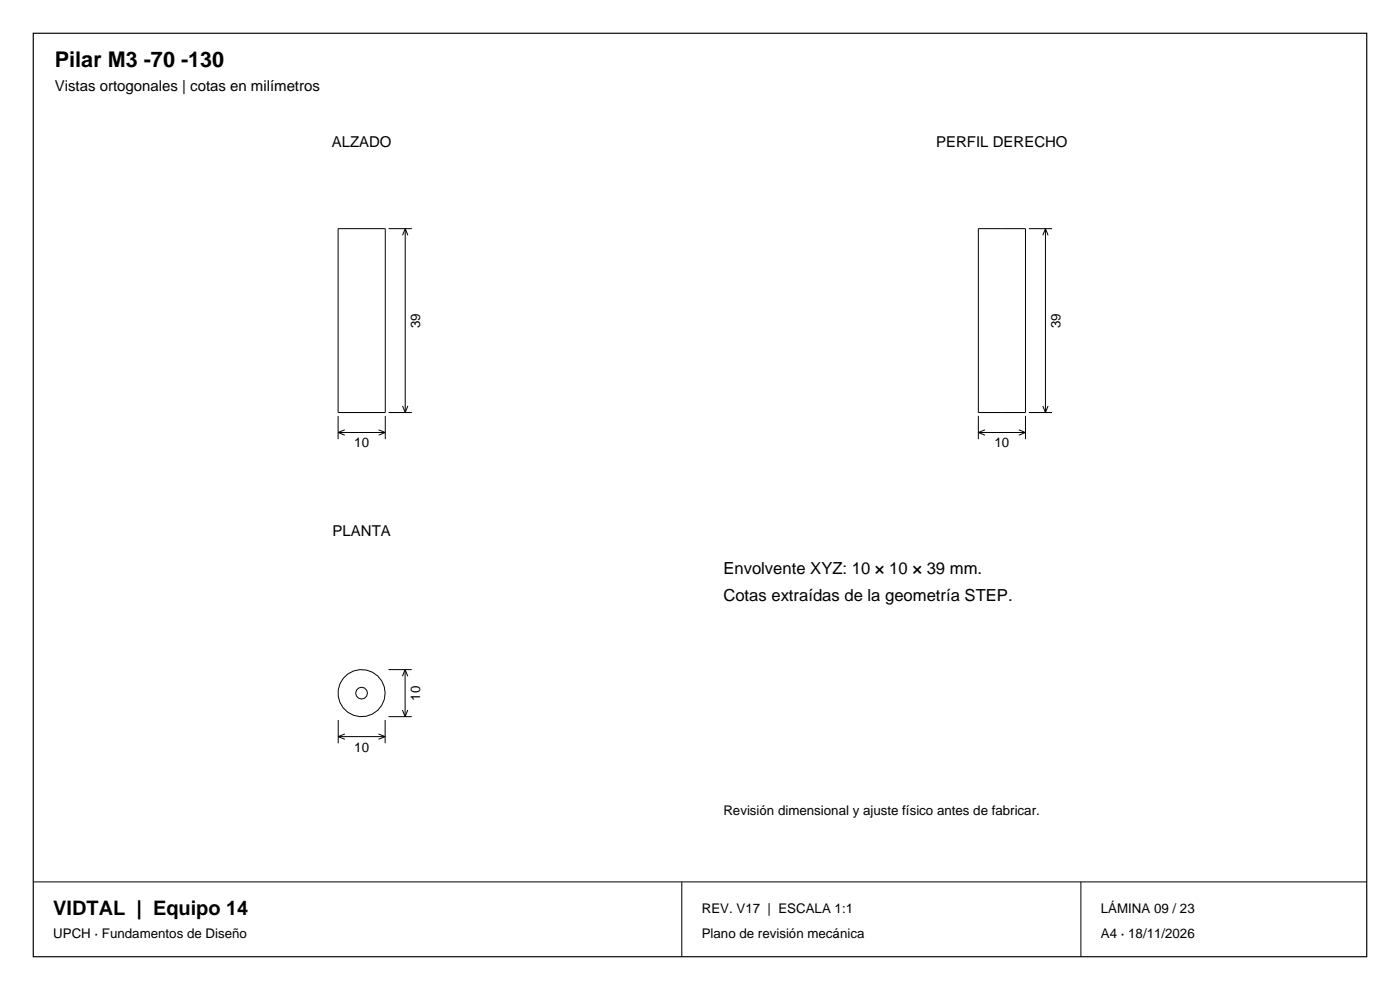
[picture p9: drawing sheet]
<svg xmlns="http://www.w3.org/2000/svg" width="297mm" height="210mm" viewBox="0 0 297 210" stroke-linecap="round" stroke-linejoin="round" font-family="sans-serif">
<defs><g id="words">
<text font-size="4.6" x="11.6" y="14.1">Pilar M3 -70 -130</text>
<text font-size="4.2" x="11.3" y="194.1">VIDTAL | Equipo 14</text>
<g font-size="3.5">
<text x="153.5" y="121.8">Envolvente XYZ: 10 × 10 × 39 mm.</text>
<text x="153.5" y="127.4">Cotas extraídas de la geometría STEP.</text>
</g>
<g font-size="3.2">
<text x="11.6" y="19.4">Vistas ortogonales | cotas en milímetros</text>
<text x="70.4" y="31.1">ALZADO</text>
<text x="198.6" y="31.1">PERFIL DERECHO</text>
<text x="70.6" y="113.7">PLANTA</text>
</g>
<g font-size="2.8">
<text x="89.1" y="69.6" transform="rotate(-90 89.1 69.6)">39</text>
<text x="225" y="69.6" transform="rotate(-90 225 69.6)">39</text>
<text x="75.2" y="94.9">10</text>
<text x="211" y="94.9">10</text>
<text x="89.1" y="148.6" transform="rotate(-90 89.1 148.6)">10</text>
<text x="75.2" y="159.4">10</text>
<text x="153.5" y="173">Revisión dimensional y ajuste físico antes de fabricar.</text>
<text x="148.9" y="193.8">REV. V17 | ESCALA 1:1</text>
<text x="233.5" y="193.8">LÁMINA 09 / 23</text>
<text x="11.3" y="199.1">UPCH · Fundamentos de Diseño</text>
<text x="148.9" y="199.1">Plano de revisión mecánica</text>
<text x="233.5" y="199.1">A4 · 18/11/2026</text>
</g>
</g></defs>
<path d="M7.1 7.1h282.8v195.8h-282.8z" fill="none" stroke="#000" stroke-width=".25"/>
<g fill="none" stroke="#000" stroke-width=".21">
<path d="M71.7 48.5h10v39h-10zM82.4 48.5h5M86 48.5v39M86 48.5l.5 1.4M86 48.5l-.6 1.4M207.5 48.5h10v39h-10zM218.3 48.5h4.9M221.8 48.5v39M221.8 48.5l.5 1.4M221.8 48.5l-.6 1.4M71.7 88.2v5M71.7 91.7h10"/>
<path d="M71.7 91.7l1.4 .6M73.1 91.2l-1.4 .5M80.3 91.2l1.4 .5M81.7 88.2v5M81.7 91.7l-1.4 .6M82.4 87.5h5M85.4 86.1l.6 1.4M86.5 86.1l-.5 1.4M207.5 91.7h10M207.5 88.2v5M207.5 91.7l1.5 .6M209 91.2l-1.5 .5"/>
<path d="M216.1 91.2l1.4 .5M217.5 88.2v5M217.5 91.7l-1.4 .6M218.3 87.5h4.9M221.2 86.1l.6 1.4M222.3 86.1l-.5 1.4M71.8 152.7v5M71.8 156.3h9.9M71.8 156.3l1.4 .5M73.2 155.7l-1.4 .6M80.3 155.7l1.4 .6M81.7 152.7v5"/>
<path d="M81.7 156.3l-1.4 .5M82.4 152h5M82.4 142h5M85.4 150.6l.5 1.4M85.9 142v10M85.9 142l.6 1.5M85.9 142l-.5 1.5M86.5 150.6l-.6 1.4M7.1 187.1h282.8M144.6 187.1v15.8M229.3 187.1v15.8"/>
<circle cx="76.7" cy="147" r="1.25"/>
<circle cx="76.7" cy="147" r="5"/>
</g>
<use href="#words"/>
</svg>
